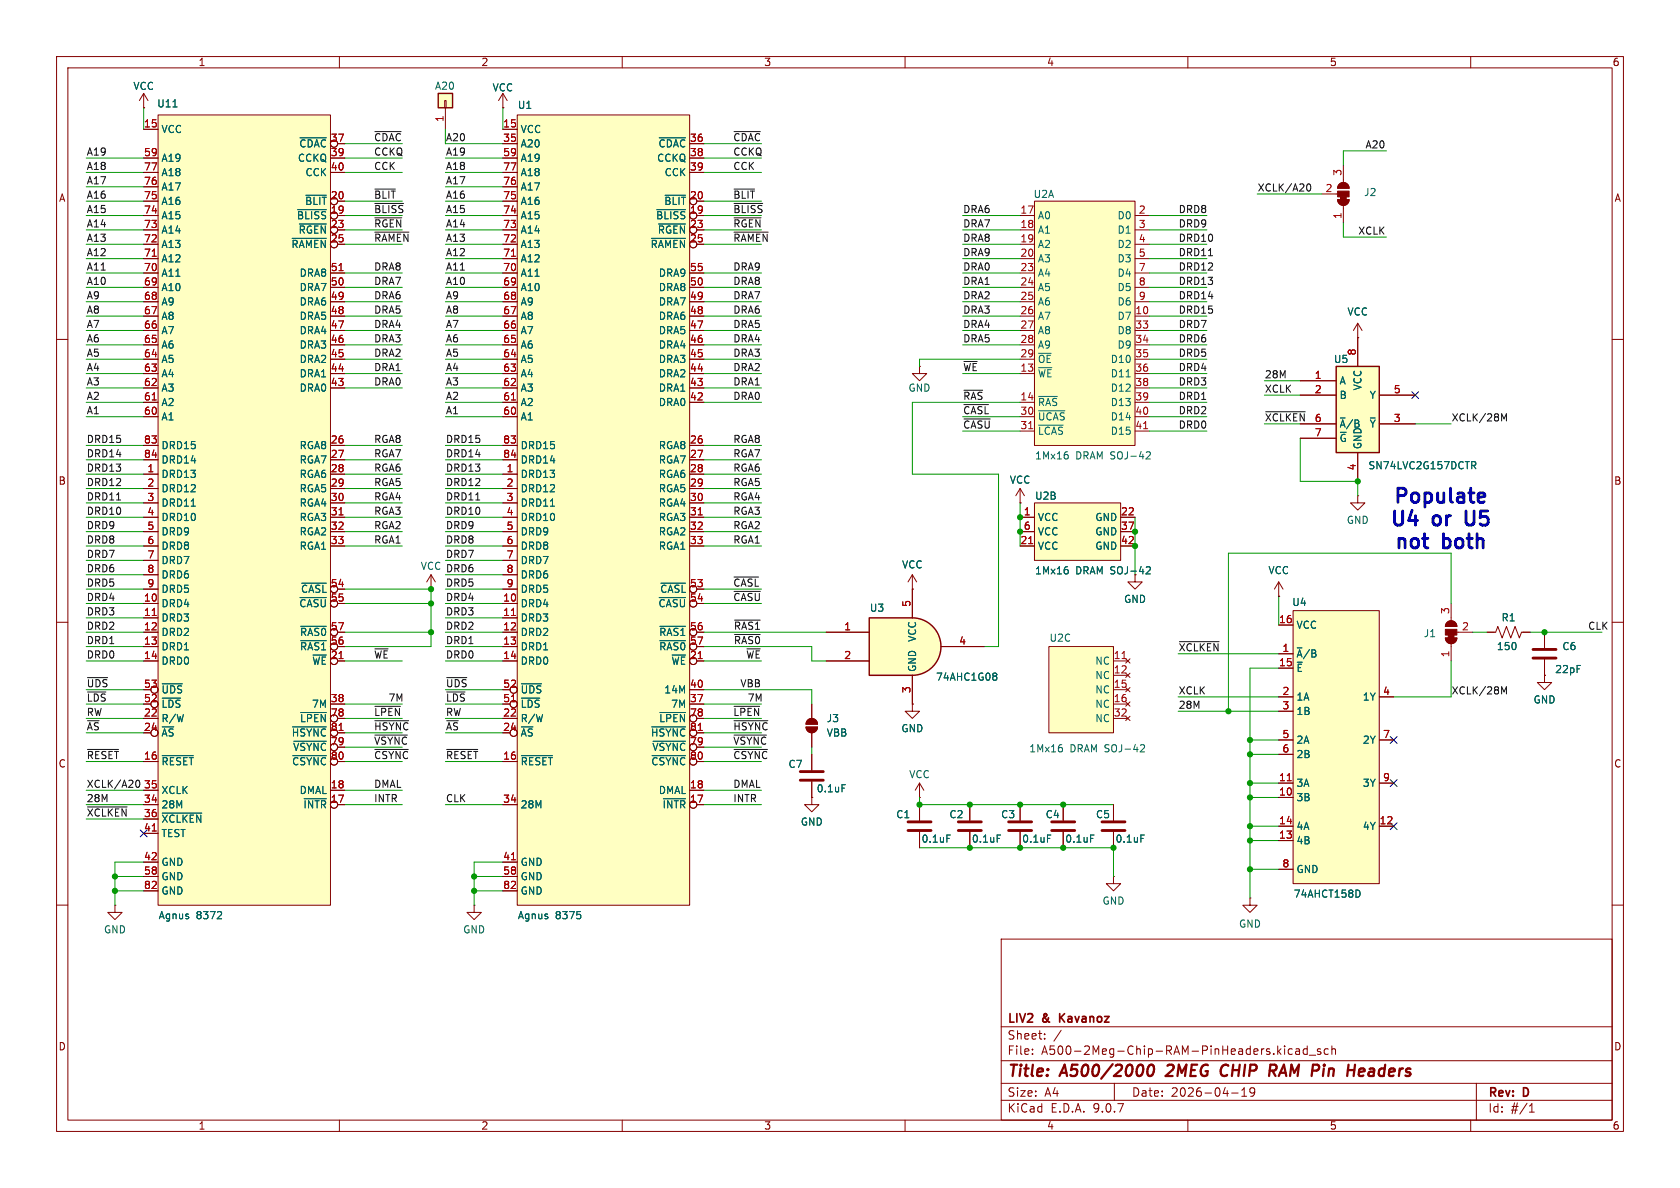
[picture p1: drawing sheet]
<svg xmlns="http://www.w3.org/2000/svg" width="297mm" height="210mm" viewBox="0 0 297 210" stroke-linecap="round" stroke-linejoin="round" font-family="sans-serif">
<defs><g id="words">
<g font-size="3.5" fill="#0000c2">
<text x="246" y="89.7">Populate</text>
<text x="245.5" y="93.7">U4</text>
<text x="253.4" y="93.7">or</text>
<text x="260.1" y="93.7">U5</text>
<text x="246.2" y="97.7">not</text>
<text x="255.1" y="97.7">both</text>
</g>
<g font-size="2.8" fill="#840000">
<text x="178" y="190.9">Title:</text>
<text x="187.7" y="190.9">A500/2000</text>
<text x="207.1" y="190.9">2MEG</text>
<text x="217.5" y="190.9">CHIP</text>
<text x="226.8" y="190.9">RAM Pin</text>
<text x="242.2" y="190.9">Headers</text>
</g>
<g font-size="2.1" fill="#840000">
<text x="178" y="184">Sheet:</text>
<text x="178" y="181.2">LIV2</text>
<text x="184.4" y="181.2">&amp;</text>
<text x="188" y="181.2">Kavanoz</text>
<text x="178" y="186.7">File:</text>
<text x="184.1" y="186.7">A500-2Meg-Chip-RAM-PinHeaders.kicad_sch</text>
<text x="178" y="196.9">KiCad</text>
<text x="178" y="194.1">Size:</text>
<text x="184.7" y="194.1">A4</text>
<text x="185.7" y="196.9">E.D.A.</text>
<text x="193.3" y="196.9">9.0.7</text>
<text x="200" y="194.1">Date:</text>
<text x="207" y="194.1">2026-04-19</text>
<text x="263" y="194.3">Rev:</text>
<text x="263" y="196.9">Id:</text>
<text x="267.1" y="196.9">#/1</text>
<text x="269.4" y="194.3">D</text>
</g>
<g font-size="1.8" fill="#840000">
<text x="35" y="11.9">1</text>
<text x="85" y="11.9">2</text>
<text x="135" y="11.9">3</text>
<text x="185" y="11.9">4</text>
<text x="235" y="11.9">5</text>
<text x="285" y="11.9">6</text>
<text x="10.3" y="35.9">A</text>
<text x="285.3" y="35.9">A</text>
<text x="10.3" y="85.9">B</text>
<text x="285.3" y="85.9">B</text>
<text x="10.3" y="135.9">C</text>
<text x="285.3" y="135.9">C</text>
<text x="10.3" y="185.9">D</text>
<text x="285.3" y="185.9">D</text>
<text x="35" y="199.9">1</text>
<text x="85" y="199.9">2</text>
<text x="135" y="199.9">3</text>
<text x="185" y="199.9">4</text>
<text x="235" y="199.9">5</text>
<text x="285" y="199.9">6</text>
</g>
<g font-size="1.8" fill="#006464">
<text x="23.5" y="16.1">VCC</text>
<text x="76.8" y="16.1">A20</text>
<text x="87" y="16.4">VCC</text>
<text x="27.7" y="19.2">U11</text>
<text x="28.4" y="23.7">VCC</text>
<text x="91.4" y="19.4">U1</text>
<text x="91.9" y="23.7">VCC</text>
<text x="28.4" y="28.8">A19</text>
<text x="52.6" y="28.8">CCKQ</text>
<text x="52.8" y="26.3">~{CDAC}</text>
<text x="91.9" y="26.3">A20</text>
<text x="91.9" y="28.8">A19</text>
<text x="116.1" y="28.8">CCKQ</text>
<text x="116.3" y="26.3">~{CDAC}</text>
<text x="28.4" y="31.3">A18</text>
<text x="28.4" y="33.9">A17</text>
<text x="53.9" y="31.3">CCK</text>
<text x="91.9" y="31.3">A18</text>
<text x="91.9" y="33.9">A17</text>
<text x="117.4" y="31.3">CCK</text>
<text x="182.6" y="35.2">U2A</text>
<text x="241.1" y="34.9">J2</text>
<text x="28.4" y="36.4">A16</text>
<text x="28.4" y="39">A15</text>
<text x="28.4" y="41.5">A14</text>
<text x="52.4" y="39">~{BLISS}</text>
<text x="52.7" y="41.5">~{RGEN}</text>
<text x="53.8" y="36.4">~{BLIT}</text>
<text x="91.9" y="36.4">A16</text>
<text x="91.9" y="39">A15</text>
<text x="91.9" y="41.5">A14</text>
<text x="115.9" y="39">~{BLISS}</text>
<text x="116.2" y="41.5">~{RGEN}</text>
<text x="117.3" y="36.4">~{BLIT}</text>
<text x="183.4" y="39">A0</text>
<text x="183.4" y="41.5">A1</text>
<text x="197.5" y="39">D0</text>
<text x="197.5" y="41.5">D1</text>
<text x="28.4" y="44">A13</text>
<text x="28.4" y="46.6">A12</text>
<text x="51.4" y="44">~{RAMEN}</text>
<text x="91.9" y="44">A13</text>
<text x="91.9" y="46.6">A12</text>
<text x="114.9" y="44">~{RAMEN}</text>
<text x="183.4" y="44">A2</text>
<text x="183.4" y="46.6">A3</text>
<text x="197.5" y="44">D2</text>
<text x="197.5" y="46.6">D3</text>
<text x="28.4" y="49.1">A11</text>
<text x="28.4" y="51.7">A10</text>
<text x="52.9" y="49.1">DRA8</text>
<text x="52.9" y="51.7">DRA7</text>
<text x="91.9" y="49.1">A11</text>
<text x="91.9" y="51.7">A10</text>
<text x="116.4" y="49.1">DRA9</text>
<text x="116.4" y="51.7">DRA8</text>
<text x="183.4" y="49.1">A4</text>
<text x="183.4" y="51.7">A5</text>
<text x="197.5" y="49.1">D4</text>
<text x="197.5" y="51.7">D5</text>
<text x="28.4" y="54.2">A9</text>
<text x="28.4" y="56.7">A8</text>
<text x="28.4" y="59.3">A7</text>
<text x="52.9" y="54.2">DRA6</text>
<text x="52.9" y="56.7">DRA5</text>
<text x="52.9" y="59.3">DRA4</text>
<text x="91.9" y="54.2">A9</text>
<text x="91.9" y="56.7">A8</text>
<text x="91.9" y="59.3">A7</text>
<text x="116.4" y="54.2">DRA7</text>
<text x="116.4" y="56.7">DRA6</text>
<text x="116.4" y="59.3">DRA5</text>
<text x="183.4" y="54.2">A6</text>
<text x="183.4" y="56.7">A7</text>
<text x="183.4" y="59.3">A8</text>
<text x="197.5" y="54.2">D6</text>
<text x="197.5" y="56.7">D7</text>
<text x="197.5" y="59.3">D8</text>
<text x="238.1" y="56">VCC</text>
<text x="28.4" y="61.8">A6</text>
<text x="28.4" y="64.4">A5</text>
<text x="52.9" y="61.8">DRA3</text>
<text x="52.9" y="64.4">DRA2</text>
<text x="91.9" y="61.8">A6</text>
<text x="91.9" y="64.4">A5</text>
<text x="116.4" y="61.8">DRA4</text>
<text x="116.4" y="64.4">DRA3</text>
<text x="183.4" y="61.8">A9</text>
<text x="183.4" y="64.4">~{OE}</text>
<text x="196.3" y="64.4">D10</text>
<text x="197.5" y="61.8">D9</text>
<text x="235.7" y="64.4">U5</text>
<text x="28.4" y="66.9">A4</text>
<text x="28.4" y="69.4">A3</text>
<text x="28.4" y="72">A2</text>
<text x="52.9" y="66.9">DRA1</text>
<text x="52.9" y="69.4">DRA0</text>
<text x="91.9" y="66.9">A4</text>
<text x="91.9" y="69.4">A3</text>
<text x="91.9" y="72">A2</text>
<text x="116.4" y="66.9">DRA2</text>
<text x="116.4" y="69.4">DRA1</text>
<text x="116.4" y="72">DRA0</text>
<text x="160.5" y="69.4">GND</text>
<text x="183.4" y="66.9">~{WE}</text>
<text x="183.4" y="72">~{RAS}</text>
<text x="196.3" y="66.9">D11</text>
<text x="196.3" y="69.4">D12</text>
<text x="196.3" y="72">D13</text>
<text x="236.7" y="68.2">A</text>
<text x="236.7" y="70.7">B</text>
<text x="240.9" y="69.1" transform="rotate(-90 240.9 69.1)">VCC</text>
<text x="242" y="70.7">Y</text>
<text x="28.4" y="74.5">A1</text>
<text x="91.9" y="74.5">A1</text>
<text x="183.4" y="74.5">~{UCAS}</text>
<text x="183.4" y="77.1">~{LCAS}</text>
<text x="196.3" y="74.5">D14</text>
<text x="196.3" y="77.1">D15</text>
<text x="236.7" y="75.8">~{A}/B~{Y}</text>
<text x="28.4" y="79.6">DRD15</text>
<text x="28.4" y="82.1">DRD14</text>
<text x="52.9" y="79.6">RGA8</text>
<text x="52.9" y="82.1">RGA7</text>
<text x="91.9" y="79.6">DRD15</text>
<text x="91.9" y="82.1">DRD14</text>
<text x="116.4" y="79.6">RGA8</text>
<text x="116.4" y="82.1">RGA7</text>
<text x="182.9" y="81.4">1Mx16</text>
<text x="190.2" y="81.4">DRAM SOJ-42</text>
<text x="236.7" y="78.3">~{G}</text>
<text x="240.9" y="79.5" transform="rotate(-90 240.9 79.5)">GND</text>
<text x="241.8" y="83.2">SN74LVC2G157DCTR</text>
<text x="28.4" y="84.7">DRD13</text>
<text x="28.4" y="87.2">DRD12</text>
<text x="28.4" y="89.8">DRD11</text>
<text x="52.9" y="84.7">RGA6</text>
<text x="52.9" y="87.2">RGA5</text>
<text x="52.9" y="89.8">RGA4</text>
<text x="91.9" y="84.7">DRD13</text>
<text x="91.9" y="87.2">DRD12</text>
<text x="91.9" y="89.8">DRD11</text>
<text x="116.4" y="84.7">RGA6</text>
<text x="116.4" y="87.2">RGA5</text>
<text x="116.4" y="89.8">RGA4</text>
<text x="178.4" y="85.7">VCC</text>
<text x="182.9" y="88.5">U2B</text>
<text x="28.4" y="92.3">DRD10</text>
<text x="28.4" y="94.8">DRD9</text>
<text x="52.9" y="92.3">RGA3</text>
<text x="52.9" y="94.8">RGA2</text>
<text x="91.9" y="92.3">DRD10</text>
<text x="91.9" y="94.8">DRD9</text>
<text x="116.4" y="92.3">RGA3</text>
<text x="116.4" y="94.8">RGA2</text>
<text x="183.4" y="92.3">VCC</text>
<text x="183.4" y="94.8">VCC</text>
<text x="193.5" y="92.3">GND</text>
<text x="193.5" y="94.8">GND</text>
<text x="238" y="92.8">GND</text>
<text x="28.4" y="97.4">DRD8</text>
<text x="28.4" y="99.9">DRD7</text>
<text x="52.9" y="97.4">RGA1</text>
<text x="91.9" y="97.4">DRD8</text>
<text x="91.9" y="99.9">DRD7</text>
<text x="116.4" y="97.4">RGA1</text>
<text x="159.4" y="100.7">VCC</text>
<text x="182.9" y="101.7">1Mx16</text>
<text x="183.4" y="97.4">VCC</text>
<text x="190.2" y="101.7">DRAM SOJ-42</text>
<text x="193.5" y="97.4">GND</text>
<text x="224.1" y="101.7">VCC</text>
<text x="28.4" y="102.5">DRD6</text>
<text x="28.4" y="105">DRD5</text>
<text x="28.4" y="107.5">DRD4</text>
<text x="52.8" y="107.5">~{CASU}</text>
<text x="53.1" y="105">~{CASL}</text>
<text x="91.9" y="102.5">DRD6</text>
<text x="91.9" y="105">DRD5</text>
<text x="91.9" y="107.5">DRD4</text>
<text x="116.3" y="107.5">~{CASU}</text>
<text x="116.6" y="105">~{CASL}</text>
<text x="198.6" y="106.8">GND</text>
<text x="228.4" y="107.3">U4</text>
<text x="28.4" y="110.1">DRD3</text>
<text x="28.4" y="112.6">DRD2</text>
<text x="52.9" y="112.6">~{RAS0}</text>
<text x="91.9" y="110.1">DRD3</text>
<text x="91.9" y="112.6">DRD2</text>
<text x="116.4" y="112.6">~{RAS1}</text>
<text x="153.7" y="108.3">U3</text>
<text x="162.2" y="113.6" transform="rotate(-90 162.2 113.6)">VCC</text>
<text x="185.4" y="113.6">U2C</text>
<text x="229.1" y="111.4">VCC</text>
<text x="251.6" y="112.8">J1</text>
<text x="265.4" y="110">R1</text>
<text x="28.4" y="115.2">DRD1</text>
<text x="28.4" y="117.7">DRD0</text>
<text x="52.9" y="115.2">~{RAS1}</text>
<text x="91.9" y="115.2">DRD1</text>
<text x="91.9" y="117.7">DRD0</text>
<text x="116.4" y="115.2">~{RAS0}</text>
<text x="162.2" y="118.9" transform="rotate(-90 162.2 118.9)">GND</text>
<text x="193.5" y="117.7">NC</text>
<text x="229.1" y="116.4">~{A}/B</text>
<text x="229.1" y="119">~{E}</text>
<text x="264.5" y="115.1">150</text>
<text x="274.8" y="119.2">22pF</text>
<text x="276.1" y="115.1">C6</text>
<text x="28.4" y="122.8">~{UDS}</text>
<text x="28.4" y="125.3">~{LDS}</text>
<text x="55" y="125.3">7M</text>
<text x="91.9" y="122.8">~{UDS}</text>
<text x="91.9" y="125.3">~{LDS}</text>
<text x="117.3" y="122.8">14M</text>
<text x="118.5" y="125.3">7M</text>
<text x="165.4" y="120.5">74AHC1G08</text>
<text x="193.5" y="120.2">NC</text>
<text x="193.5" y="122.8">NC</text>
<text x="193.5" y="125.3">NC</text>
<text x="229.1" y="124.1">1A</text>
<text x="240.8" y="124.1">1Y</text>
<text x="271" y="124.6">GND</text>
<text x="28.4" y="127.9">R/W</text>
<text x="28.4" y="130.4">~{AS}</text>
<text x="51.5" y="130.4">~{HSYNC}</text>
<text x="52.9" y="127.9">~{LPEN}</text>
<text x="91.9" y="127.9">R/W</text>
<text x="91.9" y="130.4">~{AS}</text>
<text x="115" y="130.4">~{HSYNC}</text>
<text x="116.4" y="127.9">~{LPEN}</text>
<text x="146.1" y="127.9">J3</text>
<text x="146.1" y="130.4">VBB</text>
<text x="159.3" y="129.6">GND</text>
<text x="193.5" y="127.9">NC</text>
<text x="229.1" y="126.6">1B</text>
<text x="229.1" y="131.7">2A</text>
<text x="240.8" y="131.7">2Y</text>
<text x="28.4" y="135.5">~{RESET}</text>
<text x="51.5" y="135.5">~{CSYNC}</text>
<text x="51.7" y="132.9">~{VSYNC}</text>
<text x="91.9" y="135.5">~{RESET}</text>
<text x="115" y="135.5">~{CSYNC}</text>
<text x="115.2" y="132.9">~{VSYNC}</text>
<text x="139.3" y="136">C7</text>
<text x="160.6" y="137.8">VCC</text>
<text x="181.9" y="133.2">1Mx16</text>
<text x="189.1" y="133.2">DRAM SOJ-42</text>
<text x="229.1" y="134.2">2B</text>
<text x="28.4" y="140.6">XCLK</text>
<text x="28.4" y="143.1">28M</text>
<text x="52.9" y="140.6">DMAL</text>
<text x="53.5" y="143.1">~{INTR}</text>
<text x="91.9" y="143.1">28M</text>
<text x="116.4" y="140.6">DMAL</text>
<text x="117" y="143.1">~{INTR}</text>
<text x="144.3" y="140.3">0.1uF</text>
<text x="229.1" y="139.3">3A</text>
<text x="229.1" y="141.8">3B</text>
<text x="240.8" y="139.3">3Y</text>
<text x="28.4" y="145.6">~{XCLKEN}</text>
<text x="28.4" y="148.2">TEST</text>
<text x="141.5" y="146.2">GND</text>
<text x="158.3" y="144.8">C1</text>
<text x="162.8" y="149.2">0.1uF</text>
<text x="167.7" y="144.8">C2</text>
<text x="171.7" y="149.2">0.1uF</text>
<text x="176.9" y="144.8">C3</text>
<text x="180.6" y="149.2">0.1uF</text>
<text x="184.8" y="144.8">C4</text>
<text x="188.2" y="149.2">0.1uF</text>
<text x="193.6" y="144.8">C5</text>
<text x="197.1" y="149.2">0.1uF</text>
<text x="229.1" y="146.9">4A</text>
<text x="229.1" y="149.5">4B</text>
<text x="240.8" y="146.9">4Y</text>
<text x="28.4" y="153.3">GND</text>
<text x="28.4" y="155.8">GND</text>
<text x="91.9" y="153.3">GND</text>
<text x="91.9" y="155.8">GND</text>
<text x="229.1" y="154.5">GND</text>
<text x="28.4" y="158.3">GND</text>
<text x="91.9" y="158.3">GND</text>
<text x="194.8" y="160.1">GND</text>
<text x="228.6" y="158.9">74AHCT158D</text>
<text x="18.3" y="165.2">GND</text>
<text x="27.9" y="162.7">Agnus</text>
<text x="34.7" y="162.7">8372</text>
<text x="81.8" y="165.2">GND</text>
<text x="91.4" y="162.7">Agnus</text>
<text x="98.2" y="162.7">8375</text>
<text x="218.9" y="164.2">GND</text>
</g>
<g font-size="1.8" fill="#a90000">
<text x="25.4" y="22.6">15</text>
<text x="78.5" y="21.7" transform="rotate(-90 78.5 21.7)">1</text>
<text x="88.9" y="22.6">15</text>
<text x="25.4" y="27.7">59</text>
<text x="58.4" y="25.1">37</text>
<text x="58.4" y="27.7">39</text>
<text x="88.9" y="25.1">35</text>
<text x="88.9" y="27.7">59</text>
<text x="121.9" y="25.1">36</text>
<text x="121.9" y="27.7">38</text>
<text x="25.4" y="30.2">77</text>
<text x="25.4" y="32.8">76</text>
<text x="25.4" y="35.3">75</text>
<text x="58.4" y="30.2">40</text>
<text x="58.4" y="35.3">20</text>
<text x="88.9" y="30.2">77</text>
<text x="88.9" y="32.8">76</text>
<text x="88.9" y="35.3">75</text>
<text x="121.9" y="30.2">39</text>
<text x="121.9" y="35.3">20</text>
<text x="234.2" y="34">2</text>
<text x="237.2" y="31.2" transform="rotate(-90 237.2 31.2)">3</text>
<text x="25.4" y="37.8">74</text>
<text x="25.4" y="40.4">73</text>
<text x="58.4" y="37.8">19</text>
<text x="58.4" y="40.4">23</text>
<text x="88.9" y="37.8">74</text>
<text x="88.9" y="40.4">73</text>
<text x="121.9" y="37.8">19</text>
<text x="121.9" y="40.4">23</text>
<text x="180.3" y="37.8">17</text>
<text x="180.3" y="40.4">18</text>
<text x="201.2" y="37.8">2</text>
<text x="201.2" y="40.4">3</text>
<text x="237.2" y="38.8" transform="rotate(-90 237.2 38.8)">1</text>
<text x="25.4" y="42.9">72</text>
<text x="25.4" y="45.5">71</text>
<text x="58.4" y="42.9">25</text>
<text x="88.9" y="42.9">72</text>
<text x="88.9" y="45.5">71</text>
<text x="121.9" y="42.9">25</text>
<text x="180.3" y="42.9">19</text>
<text x="180.3" y="45.5">20</text>
<text x="201.2" y="42.9">4</text>
<text x="201.2" y="45.5">5</text>
<text x="25.4" y="48">70</text>
<text x="25.4" y="50.5">69</text>
<text x="25.4" y="53.1">68</text>
<text x="58.4" y="48">51</text>
<text x="58.4" y="50.5">50</text>
<text x="58.4" y="53.1">49</text>
<text x="88.9" y="48">70</text>
<text x="88.9" y="50.5">69</text>
<text x="88.9" y="53.1">68</text>
<text x="121.9" y="48">55</text>
<text x="121.9" y="50.5">50</text>
<text x="121.9" y="53.1">49</text>
<text x="180.3" y="48">23</text>
<text x="180.3" y="50.5">24</text>
<text x="180.3" y="53.1">25</text>
<text x="201.2" y="48">7</text>
<text x="201.2" y="50.5">8</text>
<text x="201.2" y="53.1">9</text>
<text x="25.4" y="55.6">67</text>
<text x="25.4" y="58.2">66</text>
<text x="58.4" y="55.6">48</text>
<text x="58.4" y="58.2">47</text>
<text x="88.9" y="55.6">67</text>
<text x="88.9" y="58.2">66</text>
<text x="121.9" y="55.6">48</text>
<text x="121.9" y="58.2">47</text>
<text x="180.3" y="55.6">26</text>
<text x="180.3" y="58.2">27</text>
<text x="200.6" y="55.6">10</text>
<text x="200.6" y="58.2">33</text>
<text x="25.4" y="60.7">65</text>
<text x="25.4" y="63.2">64</text>
<text x="25.4" y="65.8">63</text>
<text x="58.4" y="60.7">46</text>
<text x="58.4" y="63.2">45</text>
<text x="58.4" y="65.8">44</text>
<text x="88.9" y="60.7">65</text>
<text x="88.9" y="63.2">64</text>
<text x="88.9" y="65.8">63</text>
<text x="121.9" y="60.7">46</text>
<text x="121.9" y="63.2">45</text>
<text x="121.9" y="65.8">44</text>
<text x="180.3" y="60.7">28</text>
<text x="180.3" y="63.2">29</text>
<text x="180.3" y="65.8">13</text>
<text x="200.6" y="60.7">34</text>
<text x="200.6" y="63.2">35</text>
<text x="200.6" y="65.8">36</text>
<text x="239.8" y="62.9" transform="rotate(-90 239.8 62.9)">8</text>
<text x="25.4" y="68.3">62</text>
<text x="25.4" y="70.9">61</text>
<text x="58.4" y="68.3">43</text>
<text x="88.9" y="68.3">62</text>
<text x="88.9" y="70.9">61</text>
<text x="121.9" y="68.3">43</text>
<text x="121.9" y="70.9">42</text>
<text x="180.3" y="70.9">14</text>
<text x="200.6" y="68.3">38</text>
<text x="200.6" y="70.9">39</text>
<text x="232.3" y="67.1">1</text>
<text x="232.3" y="69.6">2</text>
<text x="246.3" y="69.6">5</text>
<text x="25.4" y="73.4">60</text>
<text x="88.9" y="73.4">60</text>
<text x="180.3" y="73.4">30</text>
<text x="180.3" y="75.9">31</text>
<text x="200.6" y="73.4">40</text>
<text x="200.6" y="75.9">41</text>
<text x="232.3" y="77.2">7</text>
<text x="232.3" y="74.7">6</text>
<text x="246.3" y="74.7">3</text>
<text x="25.4" y="78.5">83</text>
<text x="25.4" y="81">84</text>
<text x="26" y="83.6">1</text>
<text x="58.4" y="78.5">26</text>
<text x="58.4" y="81">27</text>
<text x="58.4" y="83.6">28</text>
<text x="88.9" y="78.5">83</text>
<text x="88.9" y="81">84</text>
<text x="89.5" y="83.6">1</text>
<text x="121.9" y="78.5">26</text>
<text x="121.9" y="81">27</text>
<text x="121.9" y="83.6">28</text>
<text x="239.8" y="83.3" transform="rotate(-90 239.8 83.3)">4</text>
<text x="26" y="86.1">2</text>
<text x="26" y="88.6">3</text>
<text x="58.4" y="86.1">29</text>
<text x="58.4" y="88.6">30</text>
<text x="89.5" y="86.1">2</text>
<text x="89.5" y="88.6">3</text>
<text x="121.9" y="86.1">29</text>
<text x="121.9" y="88.6">30</text>
<text x="26" y="91.2">4</text>
<text x="26" y="93.7">5</text>
<text x="58.4" y="91.2">31</text>
<text x="58.4" y="93.7">32</text>
<text x="89.5" y="91.2">4</text>
<text x="89.5" y="93.7">5</text>
<text x="121.9" y="91.2">31</text>
<text x="121.9" y="93.7">32</text>
<text x="180.9" y="91.2">1</text>
<text x="180.9" y="93.7">6</text>
<text x="198.1" y="91.2">22</text>
<text x="198.1" y="93.7">37</text>
<text x="26" y="96.3">6</text>
<text x="26" y="98.8">7</text>
<text x="26" y="101.3">8</text>
<text x="58.4" y="96.3">33</text>
<text x="89.5" y="96.3">6</text>
<text x="89.5" y="98.8">7</text>
<text x="89.5" y="101.3">8</text>
<text x="121.9" y="96.3">33</text>
<text x="180.3" y="96.3">21</text>
<text x="198.1" y="96.3">42</text>
<text x="25.4" y="106.4">10</text>
<text x="26" y="103.9">9</text>
<text x="58.4" y="103.9">54</text>
<text x="58.4" y="106.4">55</text>
<text x="88.9" y="106.4">10</text>
<text x="89.5" y="103.9">9</text>
<text x="121.9" y="103.9">53</text>
<text x="121.9" y="106.4">54</text>
<text x="161" y="107.4" transform="rotate(-90 161 107.4)">5</text>
<text x="25.4" y="109">11</text>
<text x="25.4" y="111.5">12</text>
<text x="58.4" y="111.5">57</text>
<text x="88.9" y="109">11</text>
<text x="88.9" y="111.5">12</text>
<text x="121.9" y="111.5">56</text>
<text x="149.2" y="111.5">1</text>
<text x="226" y="110.2">16</text>
<text x="256.3" y="108.7" transform="rotate(-90 256.3 108.7)">3</text>
<text x="258.4" y="111.5">2</text>
<text x="25.4" y="114">13</text>
<text x="25.4" y="116.6">14</text>
<text x="55.1" y="117.7">~{WE}</text>
<text x="58.4" y="114">56</text>
<text x="58.4" y="116.6">21</text>
<text x="88.9" y="114">13</text>
<text x="88.9" y="116.6">14</text>
<text x="118.6" y="117.7">~{WE}</text>
<text x="121.9" y="114">57</text>
<text x="121.9" y="116.6">21</text>
<text x="149.2" y="116.6">2</text>
<text x="169.5" y="114">4</text>
<text x="196.8" y="116.6">11</text>
<text x="196.8" y="119.1">12</text>
<text x="226" y="117.9">15</text>
<text x="226.6" y="115.3">1</text>
<text x="256.3" y="116.3" transform="rotate(-90 256.3 116.3)">1</text>
<text x="25.4" y="121.7">53</text>
<text x="25.4" y="124.2">52</text>
<text x="58.4" y="124.2">38</text>
<text x="88.9" y="121.7">52</text>
<text x="88.9" y="124.2">51</text>
<text x="121.9" y="121.7">40</text>
<text x="121.9" y="124.2">37</text>
<text x="161" y="122.6" transform="rotate(-90 161 122.6)">3</text>
<text x="196.8" y="121.7">15</text>
<text x="196.8" y="124.2">16</text>
<text x="226.6" y="122.9">2</text>
<text x="226.6" y="125.5">3</text>
<text x="244.4" y="122.9">4</text>
<text x="25.4" y="126.7">22</text>
<text x="25.4" y="129.3">24</text>
<text x="58.4" y="126.7">78</text>
<text x="58.4" y="129.3">81</text>
<text x="58.4" y="131.8">79</text>
<text x="88.9" y="126.7">22</text>
<text x="88.9" y="129.3">24</text>
<text x="121.9" y="126.7">78</text>
<text x="121.9" y="129.3">81</text>
<text x="121.9" y="131.8">79</text>
<text x="196.8" y="126.7">32</text>
<text x="226.6" y="130.6">5</text>
<text x="244.4" y="130.6">7</text>
<text x="25.4" y="134.4">16</text>
<text x="58.4" y="134.4">80</text>
<text x="88.9" y="134.4">16</text>
<text x="121.9" y="134.4">80</text>
<text x="226.6" y="133.1">6</text>
<text x="25.4" y="139.4">35</text>
<text x="25.4" y="142">34</text>
<text x="58.4" y="139.4">18</text>
<text x="58.4" y="142">17</text>
<text x="88.9" y="142">34</text>
<text x="121.9" y="139.4">18</text>
<text x="121.9" y="142">17</text>
<text x="226" y="138.2">11</text>
<text x="226" y="140.7">10</text>
<text x="244.4" y="138.2">9</text>
<text x="25.4" y="147.1">41</text>
<text x="25.4" y="144.5">36</text>
<text x="226" y="145.8">14</text>
<text x="226" y="148.3">13</text>
<text x="243.8" y="145.8">12</text>
<text x="25.4" y="152.1">42</text>
<text x="25.4" y="154.7">58</text>
<text x="88.9" y="152.1">41</text>
<text x="88.9" y="154.7">58</text>
<text x="226.6" y="153.4">8</text>
<text x="25.4" y="157.2">82</text>
<text x="88.9" y="157.2">82</text>
</g>
<g font-size="1.8" fill="#0f0f0f">
<text x="15.2" y="27.6">A19</text>
<text x="66" y="25.1">~{CDAC}</text>
<text x="66" y="27.6">CCKQ</text>
<text x="78.7" y="25.1">A20</text>
<text x="78.7" y="27.6">A19</text>
<text x="129.5" y="27.6">CCKQ</text>
<text x="129.5" y="25.1">~{CDAC}</text>
<text x="241.3" y="26.3">A20</text>
<text x="15.2" y="32.7">A17</text>
<text x="15.2" y="35.2">A16</text>
<text x="15.2" y="30.1">A18</text>
<text x="66" y="35.2">~{BLIT}</text>
<text x="66" y="30.1">CCK</text>
<text x="78.7" y="32.7">A17</text>
<text x="78.7" y="30.1">A18</text>
<text x="78.7" y="35.2">A16</text>
<text x="129.5" y="30.1">CCK</text>
<text x="129.5" y="35.2">~{BLIT}</text>
<text x="222.2" y="33.9">XCLK/A20</text>
<text x="15.2" y="37.8">A15</text>
<text x="15.2" y="40.3">A14</text>
<text x="66" y="37.8">~{BLISS}</text>
<text x="66" y="40.3">~{RGEN}</text>
<text x="78.7" y="40.3">A14</text>
<text x="78.7" y="37.8">A15</text>
<text x="129.5" y="40.3">~{RGEN}</text>
<text x="129.5" y="37.8">~{BLISS}</text>
<text x="170.2" y="40.3">DRA7</text>
<text x="170.2" y="37.8">DRA6</text>
<text x="208.3" y="40.3">DRD9</text>
<text x="208.3" y="37.8">DRD8</text>
<text x="240" y="41.6">XCLK</text>
<text x="15.2" y="47.9">A11</text>
<text x="15.2" y="45.4">A12</text>
<text x="15.2" y="42.8">A13</text>
<text x="66" y="47.9">DRA8</text>
<text x="66" y="42.8">~{RAMEN}</text>
<text x="78.7" y="47.9">A11</text>
<text x="78.7" y="45.4">A12</text>
<text x="78.7" y="42.8">A13</text>
<text x="129.5" y="47.9">DRA9</text>
<text x="129.5" y="42.8">~{RAMEN}</text>
<text x="170.2" y="45.4">DRA9</text>
<text x="170.2" y="42.8">DRA8</text>
<text x="170.2" y="47.9">DRA0</text>
<text x="208.3" y="42.8">DRD10</text>
<text x="208.3" y="45.4">DRD11</text>
<text x="208.3" y="47.9">DRD12</text>
<text x="15.2" y="50.5">A10</text>
<text x="15.2" y="53">A9</text>
<text x="66" y="50.5">DRA7</text>
<text x="66" y="53">DRA6</text>
<text x="78.7" y="53">A9</text>
<text x="78.7" y="50.5">A10</text>
<text x="129.5" y="53">DRA7</text>
<text x="129.5" y="50.5">DRA8</text>
<text x="170.2" y="53">DRA2</text>
<text x="170.2" y="50.5">DRA1</text>
<text x="208.3" y="53">DRD14</text>
<text x="208.3" y="50.5">DRD13</text>
<text x="15.2" y="58.1">A7</text>
<text x="15.2" y="55.5">A8</text>
<text x="66" y="58.1">DRA4</text>
<text x="66" y="55.5">DRA5</text>
<text x="78.7" y="58.1">A7</text>
<text x="78.7" y="55.5">A8</text>
<text x="129.5" y="58.1">DRA5</text>
<text x="129.5" y="55.5">DRA6</text>
<text x="170.2" y="55.5">DRA3</text>
<text x="170.2" y="58.1">DRA4</text>
<text x="208.3" y="58.1">DRD7</text>
<text x="208.3" y="55.5">DRD15</text>
<text x="15.2" y="65.7">A4</text>
<text x="15.2" y="63.2">A5</text>
<text x="15.2" y="60.6">A6</text>
<text x="66" y="63.2">DRA2</text>
<text x="66" y="60.6">DRA3</text>
<text x="66" y="65.7">DRA1</text>
<text x="78.7" y="65.7">A4</text>
<text x="78.7" y="63.2">A5</text>
<text x="78.7" y="60.6">A6</text>
<text x="129.5" y="60.6">DRA4</text>
<text x="129.5" y="65.7">DRA2</text>
<text x="129.5" y="63.2">DRA3</text>
<text x="170.2" y="65.7">~{WE}</text>
<text x="170.2" y="60.6">DRA5</text>
<text x="208.3" y="63.2">DRD5</text>
<text x="208.3" y="60.6">DRD6</text>
<text x="208.3" y="65.7">DRD4</text>
<text x="15.2" y="68.2">A3</text>
<text x="15.2" y="70.8">A2</text>
<text x="66" y="68.2">DRA0</text>
<text x="78.7" y="68.2">A3</text>
<text x="78.7" y="70.8">A2</text>
<text x="129.5" y="70.8">DRA0</text>
<text x="129.5" y="68.2">DRA1</text>
<text x="170.2" y="70.8">~{RAS}</text>
<text x="208.3" y="68.2">DRD3</text>
<text x="208.3" y="70.8">DRD1</text>
<text x="223.5" y="69.5">XCLK</text>
<text x="223.5" y="67">28M</text>
<text x="15.2" y="73.3">A1</text>
<text x="78.7" y="73.3">A1</text>
<text x="170.2" y="73.3">~{CASL}</text>
<text x="170.2" y="75.9">~{CASU}</text>
<text x="208.3" y="73.3">DRD2</text>
<text x="208.3" y="75.9">DRD0</text>
<text x="223.5" y="74.6">~{XCLKEN}6</text>
<text x="256.5" y="74.6">XCLK/28M</text>
<text x="15.2" y="83.5">DRD13</text>
<text x="15.2" y="80.9">DRD14</text>
<text x="15.2" y="78.4">DRD15</text>
<text x="66" y="80.9">RGA7</text>
<text x="66" y="78.4">RGA8</text>
<text x="66" y="83.5">RGA6</text>
<text x="78.7" y="78.4">DRD15</text>
<text x="78.7" y="83.5">DRD13</text>
<text x="78.7" y="80.9">DRD14</text>
<text x="129.5" y="78.4">RGA8</text>
<text x="129.5" y="80.9">RGA7</text>
<text x="129.5" y="83.5">RGA6</text>
<text x="15.2" y="86">DRD12</text>
<text x="15.2" y="88.6">DRD11</text>
<text x="66" y="88.6">RGA4</text>
<text x="66" y="86">RGA5</text>
<text x="78.7" y="88.6">DRD11</text>
<text x="78.7" y="86">DRD12</text>
<text x="129.5" y="88.6">RGA4</text>
<text x="129.5" y="86">RGA5</text>
<text x="15.2" y="93.6">DRD9</text>
<text x="15.2" y="91.1">DRD10</text>
<text x="66" y="91.1">RGA3</text>
<text x="66" y="93.6">RGA2</text>
<text x="78.7" y="91.1">DRD10</text>
<text x="78.7" y="93.6">DRD9</text>
<text x="129.5" y="93.6">RGA2</text>
<text x="129.5" y="91.1">RGA3</text>
<text x="15.2" y="98.7">DRD7</text>
<text x="15.2" y="101.3">DRD6</text>
<text x="15.2" y="96.2">DRD8</text>
<text x="66" y="96.2">RGA1</text>
<text x="74.3" y="100.9">VCC DRD6</text>
<text x="78.7" y="96.2">DRD8</text>
<text x="78.7" y="98.7">DRD7</text>
<text x="129.5" y="96.2">RGA1</text>
<text x="15.2" y="106.3">DRD4</text>
<text x="15.2" y="103.8">DRD5</text>
<text x="78.7" y="103.8">DRD5</text>
<text x="78.7" y="106.3">DRD4</text>
<text x="129.5" y="106.3">~{CASU}</text>
<text x="129.5" y="103.8">~{CASL}</text>
<text x="15.2" y="114">DRD1</text>
<text x="15.2" y="111.4">DRD2</text>
<text x="15.2" y="108.9">DRD3</text>
<text x="78.7" y="111.4">DRD2</text>
<text x="78.7" y="114">DRD1</text>
<text x="78.7" y="108.9">DRD3</text>
<text x="129.6" y="114">~{RAS0}</text>
<text x="129.6" y="111.4">~{RAS1}</text>
<text x="280.7" y="111.4">CLK</text>
<text x="15.2" y="116.5">DRD0</text>
<text x="66" y="116.5">~{WE}</text>
<text x="78.7" y="116.5">DRD0</text>
<text x="131.8" y="116.5">~{WE}</text>
<text x="208.3" y="115.2">~{XCLKEN}</text>
<text x="15.2" y="124.1">~{LDS}</text>
<text x="15.2" y="121.6">~{UDS}</text>
<text x="68.6" y="124.1">7M</text>
<text x="78.7" y="121.6">~{UDS}</text>
<text x="78.7" y="124.1">~{LDS}</text>
<text x="130.8" y="121.6">VBB</text>
<text x="132.1" y="124.1">7M</text>
<text x="208.3" y="122.8">XCLK</text>
<text x="208.3" y="125.4">28M</text>
<text x="256.5" y="122.8">XCLK/28M</text>
<text x="15.2" y="129.2">~{AS}</text>
<text x="15.2" y="126.7">RW</text>
<text x="66" y="126.7">~{LPEN}</text>
<text x="66" y="129.2">~{HSYNC}</text>
<text x="66" y="131.7">~{VSYNC}</text>
<text x="78.7" y="129.2">~{AS}</text>
<text x="78.7" y="126.7">RW</text>
<text x="129.5" y="126.7">~{LPEN}</text>
<text x="129.5" y="129.2">~{HSYNC}</text>
<text x="129.5" y="131.7">~{VSYNC}</text>
<text x="15.2" y="134.3">~{RESET}</text>
<text x="66" y="134.3">~{CSYNC}</text>
<text x="78.7" y="134.3">~{RESET}</text>
<text x="129.5" y="134.3">~{CSYNC}</text>
<text x="15.2" y="139.4">XCLK/A20</text>
<text x="15.2" y="141.9">28M</text>
<text x="66" y="139.4">DMAL</text>
<text x="66" y="141.9">INTR</text>
<text x="78.7" y="141.9">CLK</text>
<text x="129.5" y="141.9">INTR</text>
<text x="129.5" y="139.4">DMAL</text>
<text x="15.2" y="144.4">~{XCLKEN} 36</text>
</g>
</g></defs>
<g fill="none" stroke="#840000" stroke-width=".18">
<path d="M10 10h277v190h-277zM12 12h273v186h-273zM60 10v2M110 10v2M160 10v2M210 10v2M260 10v2M10 60h2M285 60h2M10 110h2M226.1 105.4h.1M226.1 102.9l-.8 1.2"/>
<path d="M226.1 102.9l.7 1.2M226.1 102.9v2.5M285 110h2M161.3 124.5v1.2h1.3l-1.3 1.3-1.3-1.3h1.3M161.3 124.5h.1M162.6 138.4l-.8 1.3M162.6 138.4l.7 1.3M162.6 138.4v2.6M143.5 141v1.2h1.3l-1.3 1.3-1.3-1.3h1.3M143.5 141h.1M162.6 141h.1M10 160h2"/>
<path d="M83.8 160v1.3h1.3l-1.3 1.3-1.3-1.3h1.3M83.8 160h.1M177 166h108v32h-108zM285 160h2M60 198v2M110 198v2M160 198v2M177 194.5h108M177 191.5h108M177 187.5h108M177 181.5h108M182.5 186.3v.1"/>
<path d="M182.5 185.5v.1M184.7 183.6v.1M184.7 182.8v.1M187.6 182.1l-1.3 2M197 191.5v3M210 198v2M217.7 193.2h1.2M219.5 193.8h.9M219.5 192.7l.5-.4v1.5M221.8 192.9l-.3 .3h-.3l-.2-.3 .1-.5 .4-.1 .2 .1a.99 .99 0 0 1-.3 1.4h-.3M228.5 185.5l-.5-.1-.3 .3v.4l.2 .2h.6M229.1 185.5h.6v.9"/>
<path d="M229.7 185.8h-.5a.29 .29 0 0 0-.2 .3 .29 .29 0 0 0 .2 .3l.5-.1M231.1 185.5l-.4-.1-.3 .3v.4l.1 .2h.6M231.1 184.9v1.5M231.5 186.5h1.1M233.5 185.5l-.4-.1-.2 .2 .1 .2 .5 .2v.3h-.6M234.8 185.5l-.4-.1-.3 .3v.4l.1 .2h.6M235.5 185.5l.2-.1 .3 .1 .1 .9M235.5 184.9v1.5M260 198v2M261 191.5v6.5M270.4 196.6h.8M270.4 195.5l.4-.4v1.5"/>
</g>
<path d="M203.1 188.4a.46 .46 0 0 1 .5-.2 .46 .46 0 0 1 .4 .4 1.15 1.15 0 0 1-.8 1.6l-.2-.1a1.54 1.54 0 0 1 .1-1.7zM207.3 189.1l-1.2 1.1h1.2M216.1 190.1l.2 .1 .5-.1M216.8 188.2l-.5 .1-.2 .2M224.6 188.2l.9 .1a.58 .58 0 0 1-.3 1M224.9 189.3l.6 .9M240.4 189l.6-.1 .2 .1v.4l-1 .1M241 190.1l-.6 .1" fill="none" stroke="#840000" stroke-width=".4"/>
<path d="M187.3 179.2v1.5M188.2 179.2l-.9 .8" fill="none" stroke="#840000" stroke-width=".3"/>
<path d="M228.6 108h15.2v48.2h-15.2z" fill="#ffffc2"/>
<path d="M228.6 108h15.2v48.2h-15.2z" fill="none" stroke="#800000" stroke-width=".18"/>
<g fill="none" stroke="#840000" stroke-width=".18">
<path d="M162.6 64.8v1.2h1.2l-1.2 1.3-1.3-1.3h1.3M162.6 64.8h.1M226.1 110.5h2.5M226.1 115.6h2.5M226.1 118.1h2.5M226.1 123.2h2.5M226.1 125.7h2.5M226.1 130.8h2.5M226.1 133.4h2.5M226.1 138.4h2.5M243.8 123.2h2.6M243.8 130.8h2.6"/>
<path d="M243.8 138.4h2.6M188 142.2v2.8M188 147.1v2.8M226.1 141h2.5M226.1 146.1h2.5M226.1 148.6h2.5M226.1 153.7h2.5M243.8 146.1h2.6"/>
</g>
<path d="M227.6 138h.7" fill="none" stroke="#a90000" stroke-width=".18"/>
<path d="M192.8 147.6h.6M240 157.3a.68 .68 0 0 1 .4 .7 .68 .68 0 0 1-.4 .6" fill="none" stroke="#006464" stroke-width=".18"/>
<path d="M185.9 146.8h4.1M185.9 145.3h4.1" fill="none" stroke="#840000" stroke-width=".51"/>
<path d="M185.4 114.3h11.4v15.2h-11.4z" fill="#ffffc2"/>
<path d="M185.4 114.3h11.4v15.2h-11.4z" fill="none" stroke="#800000" stroke-width=".18"/>
<g fill="none" stroke="#840000" stroke-width=".18">
<path d="M196.8 116.8h2.6M196.8 119.4h2.6M199 116.5l.8 .7M199 119l.8 .8M199.8 116.5l-.8 .7M199.8 119l-.8 .8M255.5 112.8h2.1a1.02 1.02 0 0 1-1.1 1 1.02 1.02 0 0 1-1-1zM255.8 110a1.02 1.02 0 0 1 1.1-.2 1.02 1.02 0 0 1 .7 .9h-2.1zM256.5 106.7v3M256.5 113.8v3M257.6 111.8h2.7M142.5 128.5h2a1.02 1.02 0 0 1-1 1 1.02 1.02 0 0 1-1-1z"/>
<path d="M142.8 127.3a1.02 1.02 0 0 1 1.1-.2 1.02 1.02 0 0 1 .6 .9h-2zM143.5 124.5v2.5M143.5 129.5v2.6M143.5 133.4v2.7M143.5 138.2v2.8M196.8 121.9h2.6M196.8 124.5h2.6M196.8 127h2.6M199 121.5l.8 .8M199 124.1l.8 .7M199 126.6l.8 .8M199.8 121.5l-.8 .8"/>
<path d="M199.8 124.1l-.8 .7M199.8 126.6l-.8 .8M162.6 142.2v2.8M162.6 147.1v2.8M171.4 142.2v2.8M171.4 147.1v2.8M196.8 142.2v2.8M196.8 147.1v2.8M221 158.8v1.2h1.2l-1.2 1.3-1.3-1.3h1.3M221 158.8h.1"/>
</g>
<path d="M198.4 116.4h.7" fill="none" stroke="#a90000" stroke-width=".18"/>
<path d="M148.9 138.7h.6M187.7 132.2l.1 .2-.1 .5M201.8 131.6l.4 .1 .1 .3-.7 .9h.7M167.4 147.6h.6M176.3 147.6h.6M201.7 147.6h.6" fill="none" stroke="#006464" stroke-width=".18"/>
<path d="M141.5 137.9h4M141.5 136.4h4M160.5 146.8h4.1M160.5 145.3h4.1M169.4 146.8h4.1M169.4 145.3h4.1M194.8 146.8h4.1M194.8 145.3h4.1" fill="none" stroke="#840000" stroke-width=".51"/>
<g fill="#840000" stroke="#840000" stroke-width=".18">
<path d="M256 112.3h1v.5h-1z"/>
<path d="M255.5 112.8h2.1a1.02 1.02 0 0 1-1.1 1 1.02 1.02 0 0 1-1-1z"/>
<path d="M255.5 111.3h2.1v1h-2.1z"/>
<path d="M255.8 110a1.02 1.02 0 0 1 1.1-.2 1.02 1.02 0 0 1 .7 .9h-2.1z"/>
<path d="M142.5 128.5h2a1.02 1.02 0 0 1-1 1 1.02 1.02 0 0 1-1-1z"/>
<path d="M142.8 127.3a1.02 1.02 0 0 1 1.1-.2 1.02 1.02 0 0 1 .6 .9h-2z"/>
</g>
<path d="M161.3 109.2a5.1 5.1 0 0 1 5 5.1 5.1 5.1 0 0 1-5 5.1z" fill="#ffffc2" stroke="#ffffc2" stroke-width=".18"/>
<path d="M153.7 109.2h7.6v10.2h-7.6z" fill="#ffffc2"/>
<path d="M153.7 109.2h7.6a5.1 5.1 0 0 1 5 5.1 5.1 5.1 0 0 1-5 5.1h-7.6z" fill="none" stroke="#840000" stroke-width=".25"/>
<g fill="none" stroke="#840000" stroke-width=".18">
<path d="M180.3 88.9h.1M180.3 86.4l-.7 1.2M180.3 86.4l.8 1.2M180.3 86.4v2.5M240 87.6v1.3h1.3l-1.3 1.3-1.2-1.3h1.2M240 87.6h.1M146 111.8h7.7M146 116.8h7.7M161.3 104.1h.1M161.3 101.6v7.6M161.3 119.4v5.1M161.3 101.6l-.8 1.3"/>
<path d="M161.3 101.6l.8 1.3M166.4 114.3h7.6M20.3 160v1.3h1.3l-1.3 1.3-1.3-1.3h1.3M20.3 160h.1"/>
</g>
<path d="M175.7 119h.3l.2 .2-.2 .3M175.7 119.5h.3M176 119.5l.2 .3v.2l-.1 .2-.4 .1" fill="none" stroke="#006464" stroke-width=".18"/>
<path d="M182.9 35.6h17.8v43.1h-17.8z" fill="#ffffc2"/>
<path d="M182.9 35.6h17.8v43.1h-17.8z" fill="none" stroke="#800000" stroke-width=".18"/>
<g fill="none" stroke="#840000" stroke-width=".18">
<path d="M25.4 19.1h.1M25.4 16.5l-.8 1.3M25.4 16.5l.8 1.3M25.4 16.5v2.6M88.9 19.1h.1M88.9 16.5l-.8 1.3M88.9 16.5l.8 1.3M88.9 16.5v2.6M180.3 38.1h2.6M200.7 38.1h2.5M180.3 40.6h2.6M180.3 43.2h2.6"/>
<path d="M180.3 45.7h2.6M180.3 48.3h2.6M180.3 50.8h2.6M180.3 53.3h2.6M180.3 55.9h2.6M180.3 58.4h2.6M200.7 40.6h2.5M200.7 43.2h2.5M200.7 45.7h2.5M200.7 48.3h2.5M200.7 50.8h2.5M200.7 53.3h2.5"/>
<path d="M200.7 55.9h2.5M200.7 58.4h2.5M180.3 61h2.6M180.3 63.5h2.6M180.3 66h2.6M180.3 71.1h2.6M180.3 73.7h2.6M180.3 76.2h2.6M200.7 61h2.5M200.7 63.5h2.5M200.7 66h2.5M200.7 71.1h2.5"/>
<path d="M200.7 73.7h2.5M200.7 76.2h2.5M200.7 68.6h2.5M262.9 111.8h1.5l.4-1.1 .8 2.1 .7-2.1 .8 2.1 .7-2.1 .8 2.1 .4-1h1.5M273 119.4v1.3h1.3l-1.3 1.2-1.2-1.2h1.2M273 119.4h.1M273 111.8v2.8M273 116.6v2.8M180.3 142.2v2.8M180.3 147.1v2.8M196.8 154.9v1.3h1.3l-1.3 1.3-1.2-1.3h1.2M196.8 154.9h.1"/>
</g>
<path d="M183.6 70.1h3.3M183.6 72.6h4.7M183.6 75.2h4.4M199.1 66.6h.7M202.8 79.9h.5l.1 .3-.8 .9h.8M188.7 80.4l.2 .2-.2 .5M185.2 147.6h.6" fill="none" stroke="#006464" stroke-width=".18"/>
<path d="M181.9 75.8h.7M202.2 75.8h.7" fill="none" stroke="#a90000" stroke-width=".18"/>
<path d="M271 116.3h4.1M271 114.8h4.1M178.3 146.8h4.1M178.3 145.3h4.1" fill="none" stroke="#840000" stroke-width=".51"/>
<path d="M77.5 16.5h2.5v2.6h-2.5z" fill="#ffffc2"/>
<path d="M77.5 16.5h2.5v2.6h-2.5z" fill="none" stroke="#840000" stroke-width=".25"/>
<path d="M78.6 17.8h.3v1.3h-.3zM78.7 19.1v3.8M200.7 101.6v1.3h1.2l-1.2 1.2-1.3-1.2h1.3" fill="none" stroke="#840000" stroke-width=".18"/>
<path d="M27.9 20.3h30.5v139.7h-30.5z" fill="#ffffc2"/>
<path d="M27.9 20.3h30.5v139.7h-30.5z" fill="none" stroke="#800000" stroke-width=".18"/>
<g fill="none" stroke="#840000" stroke-width=".18">
<path d="M25.4 22.9h2.5M25.4 27.9h2.5M25.4 30.5h2.5M25.4 33h2.5M25.4 35.6h2.5M25.4 38.1h2.5M58.4 27.9h2.6M58.4 30.5h2.6M59.7 35.6h1.3M59.7 38.1h1.3M59.7 25.4h1.3M25.4 40.6h2.5"/>
<path d="M25.4 43.2h2.5M25.4 45.7h2.5M25.4 48.3h2.5M25.4 50.8h2.5M25.4 53.3h2.5M25.4 55.9h2.5M25.4 58.4h2.5M58.4 48.3h2.6M58.4 50.8h2.6M58.4 53.3h2.6M58.4 55.9h2.6M58.4 58.4h2.6"/>
<path d="M59.7 40.6h1.3M59.7 43.2h1.3M25.4 61h2.5M25.4 63.5h2.5M25.4 66h2.5M25.4 68.6h2.5M25.4 71.1h2.5M25.4 73.7h2.5M25.4 78.7h2.5M58.4 61h2.6M58.4 63.5h2.6M58.4 66h2.6"/>
<path d="M58.4 68.6h2.6M58.4 78.7h2.6M25.4 81.3h2.5M25.4 83.8h2.5M25.4 86.4h2.5M25.4 88.9h2.5M25.4 91.4h2.5M25.4 94h2.5M25.4 96.5h2.5M25.4 99.1h2.5M58.4 81.3h2.6M58.4 83.8h2.6"/>
<path d="M58.4 86.4h2.6M58.4 88.9h2.6M58.4 91.4h2.6M58.4 94h2.6M58.4 96.5h2.6M25.4 101.6h2.5M25.4 104.1h2.5M25.4 106.7h2.5M25.4 109.2h2.5M25.4 111.8h2.5M25.4 114.3h2.5M25.4 116.8h2.5"/>
<path d="M59.7 104.1h1.3M59.7 106.7h1.3M59.7 111.8h1.3M59.7 114.3h1.3M59.7 116.8h1.3M25.4 127h2.5M25.4 134.6h2.5M25.4 139.7h2.5M58.4 139.7h2.6M58.4 124.5h2.6M59.7 127h1.3M59.7 134.6h1.3"/>
<path d="M59.7 129.5h1.3M59.7 132.1h1.3M25.4 142.2h2.5M25.4 144.8h2.5M25.4 147.3h2.5M25.4 152.4h2.5M25.4 154.9h2.5M25.4 157.5h2.5M59.7 142.2h1.3"/>
<circle cx="27.3" cy="124.5" r=".63"/>
<circle cx="27.3" cy="121.9" r=".63"/>
<circle cx="27.3" cy="129.5" r=".63"/>
</g>
<path d="M26.9 45.3h.7M59.9 47.8h.8M26.9 70.7h.7M59.9 91h.8M26.9 108.8h.7M59.9 129.1h.8M26.9 146.9h.7" fill="none" stroke="#a90000" stroke-width=".18"/>
<g fill="none" stroke="#006464" stroke-width=".18">
<path d="M30.6 18.9h.7M52.6 37.1h5.1M52.9 39.6h4.8M53 24.4h4.7M54.1 34.5h3.6M51.6 42.1h6.1M33.8 89.5h.7M53 105.6h4.7M53.2 110.7h4.5M53.2 113.3h4.5M53.3 103.1h4.4M28.7 120.9h3.5"/>
<path d="M28.7 123.4h3.2M28.7 133.6h5.5M51.7 128.5h6M51.8 133.6h5.9M52 131h5.7M53.2 126h4.5M28.7 143.7h7M53.8 141.2h3.9M38.4 162.4h.8M39.1 161.3v.4"/>
</g>
<path d="M91.4 20.3h30.5v139.7h-30.5z" fill="#ffffc2"/>
<path d="M91.4 20.3h30.5v139.7h-30.5z" fill="none" stroke="#800000" stroke-width=".18"/>
<g fill="none" stroke="#840000" stroke-width=".18">
<path d="M88.9 22.9h2.5M88.9 25.4h2.5M88.9 27.9h2.5M88.9 30.5h2.5M88.9 33h2.5M88.9 35.6h2.5M88.9 38.1h2.5M121.9 25.4h2.6M121.9 27.9h2.6M121.9 30.5h2.6M123.2 35.6h1.3M123.2 38.1h1.3"/>
<path d="M88.9 40.6h2.5M88.9 43.2h2.5M88.9 45.7h2.5M88.9 48.3h2.5M88.9 50.8h2.5M88.9 53.3h2.5M88.9 55.9h2.5M88.9 58.4h2.5M121.9 48.3h2.6M121.9 50.8h2.6M121.9 53.3h2.6M121.9 55.9h2.6"/>
<path d="M121.9 58.4h2.6M123.2 40.6h1.3M123.2 43.2h1.3M240 59.7h.1M240 57.2l-.7 1.2M240 57.2l.8 1.2M240 57.2v2.5M88.9 61h2.5M88.9 63.5h2.5M88.9 66h2.5M88.9 68.6h2.5M88.9 71.1h2.5"/>
<path d="M88.9 73.7h2.5M88.9 78.7h2.5M121.9 61h2.6M121.9 63.5h2.6M121.9 66h2.6M121.9 68.6h2.6M121.9 71.1h2.6M121.9 78.7h2.6M88.9 81.3h2.5M88.9 83.8h2.5M88.9 86.4h2.5M88.9 88.9h2.5"/>
<path d="M88.9 91.4h2.5M88.9 94h2.5M88.9 96.5h2.5M88.9 99.1h2.5M121.9 81.3h2.6M121.9 83.8h2.6M121.9 86.4h2.6M121.9 88.9h2.6M121.9 91.4h2.6M121.9 94h2.6M121.9 96.5h2.6M88.9 101.6h2.5"/>
<path d="M88.9 104.1h2.5M88.9 106.7h2.5M88.9 109.2h2.5M88.9 111.8h2.5M88.9 114.3h2.5M88.9 116.8h2.5M123.2 104.1h1.3M123.2 106.7h1.3M123.2 111.8h1.3M123.2 114.3h1.3M123.2 116.8h1.3M88.9 127h2.5"/>
<path d="M88.9 134.6h2.5M121.9 121.9h2.6M121.9 124.5h2.6M121.9 139.7h2.6M123.2 127h1.3M123.2 134.6h1.3M123.2 129.5h1.3M123.2 132.1h1.3M88.9 142.2h2.5M88.9 152.4h2.5M88.9 154.9h2.5M88.9 157.5h2.5"/>
<path d="M123.2 142.2h1.3"/>
<circle cx="90.8" cy="124.5" r=".63"/>
<circle cx="90.8" cy="121.9" r=".63"/>
<circle cx="90.8" cy="129.5" r=".63"/>
</g>
<path d="M90.4 45.3h.7M90.4 70.7h.7M123.4 91h.8M90.4 108.8h.7M90.4 124h.7M123.4 129.1h.8M90.4 152h.7" fill="none" stroke="#a90000" stroke-width=".18"/>
<g fill="none" stroke="#006464" stroke-width=".18">
<path d="M116.1 37.1h5.1M116.4 39.6h4.8M116.5 24.4h4.7M117.6 34.5h3.6M115.1 42.1h6.1M97.3 89.5h.7M116.5 105.6h4.7M116.7 110.7h4.5M116.7 113.3h4.5M116.8 103.1h4.4M92.2 120.9h3.5M92.2 123.4h3.2"/>
<path d="M92.2 133.6h5.5M115.2 128.5h6M115.3 133.6h5.9M115.5 131h5.7M116.7 126h4.5M117.3 141.2h3.9M102.6 161.7v.6"/>
</g>
<path d="M182.9 88.9h15.2v10.2h-15.2z" fill="#ffffc2"/>
<path d="M182.9 88.9h15.2v10.2h-15.2z" fill="none" stroke="#800000" stroke-width=".18"/>
<g fill="none" stroke="#840000" stroke-width=".18">
<path d="M233.7 34.3h2.8M236.5 35.3h2a1.02 1.02 0 0 1-1 1 1.02 1.02 0 0 1-1-1zM236.8 32.6a1.02 1.02 0 0 1 1.1-.3 1.02 1.02 0 0 1 .6 1h-2zM237.5 29.2v3.1M237.5 36.3v3.1M180.3 91.4h2.6M180.3 94h2.6M180.3 96.5h2.6M198.1 91.4h2.6M198.1 94h2.6M198.1 96.5h2.6M76.2 104.1h.1"/>
<path d="M76.2 101.6l-.8 1.3M76.2 101.6l.8 1.3M76.2 101.6v2.5"/>
</g>
<path d="M181.9 96.1h.7" fill="none" stroke="#a90000" stroke-width=".18"/>
<path d="M188.7 100.7l.2 .2-.2 .5M202.8 100.2h.5l.1 .3-.8 1h.8" fill="none" stroke="#006464" stroke-width=".18"/>
<g fill="#840000" stroke="#840000" stroke-width=".18">
<path d="M237 34.8h1v.5h-1z"/>
<path d="M236.5 35.3h2a1.02 1.02 0 0 1-1 1 1.02 1.02 0 0 1-1-1z"/>
<path d="M236.5 33.8h2v1h-2z"/>
<path d="M236.8 32.6a1.02 1.02 0 0 1 1.1-.3 1.02 1.02 0 0 1 .6 1h-2z"/>
</g>
<path d="M236.2 64.8h7.6v15.2h-7.6z" fill="#ffffc2"/>
<path d="M236.2 64.8h7.6v15.2h-7.6z" fill="none" stroke="#840000" stroke-width=".25"/>
<g fill="none" stroke="#840000" stroke-width=".18">
<path d="M25.4 19.1h.1M88.9 19.1h.1M25.4 22.9h2.5M25.4 27.9h2.5M25.4 30.5h2.5M25.4 33h2.5M25.4 35.6h2.5M25.4 38.1h2.5M58.4 27.9h2.6M58.4 30.5h2.6M59.7 25.4h1.3M59.7 35.6h1.3"/>
<path d="M59.7 38.1h1.3M88.9 22.9h2.5M88.9 25.4h2.5M88.9 27.9h2.5M88.9 30.5h2.5M88.9 33h2.5M88.9 35.6h2.5M88.9 38.1h2.5M121.9 25.4h2.6M121.9 27.9h2.6M121.9 30.5h2.6M123.2 35.6h1.3"/>
<path d="M123.2 38.1h1.3M25.4 40.6h2.5M25.4 43.2h2.5M25.4 45.7h2.5M25.4 48.3h2.5M25.4 50.8h2.5M25.4 53.3h2.5M25.4 55.9h2.5M25.4 58.4h2.5M58.4 48.3h2.6M58.4 50.8h2.6M58.4 53.3h2.6"/>
<path d="M58.4 55.9h2.6M58.4 58.4h2.6M59.7 40.6h1.3M59.7 43.2h1.3M88.9 40.6h2.5M88.9 43.2h2.5M88.9 45.7h2.5M88.9 48.3h2.5M88.9 50.8h2.5M88.9 53.3h2.5M88.9 55.9h2.5M88.9 58.4h2.5"/>
<path d="M121.9 48.3h2.6M121.9 50.8h2.6M121.9 53.3h2.6M121.9 55.9h2.6M121.9 58.4h2.6M123.2 40.6h1.3M123.2 43.2h1.3M240 59.7h.1M240 59.7v5.1M25.4 61h2.5M25.4 63.5h2.5M25.4 66h2.5"/>
<path d="M25.4 68.6h2.5M25.4 71.1h2.5M25.4 73.7h2.5M25.4 78.7h2.5M58.4 61h2.6M58.4 63.5h2.6M58.4 66h2.6M58.4 68.6h2.6M58.4 78.7h2.6M88.9 61h2.5M88.9 63.5h2.5M88.9 66h2.5"/>
<path d="M88.9 68.6h2.5M88.9 71.1h2.5M88.9 73.7h2.5M88.9 78.7h2.5M121.9 61h2.6M121.9 63.5h2.6M121.9 66h2.6M121.9 68.6h2.6M121.9 71.1h2.6M121.9 78.7h2.6M229.9 67.3h6.3M229.9 69.9h6.3"/>
<path d="M229.9 74.9h6.3M229.9 77.5h6.3M243.8 69.9h6.4M243.8 74.9h6.4M25.4 91.4h2.5M25.4 94h2.5M25.4 96.5h2.5M25.4 81.3h2.5M25.4 83.8h2.5M25.4 86.4h2.5M25.4 88.9h2.5M25.4 99.1h2.5"/>
<path d="M58.4 91.4h2.6M58.4 94h2.6M58.4 96.5h2.6M58.4 81.3h2.6M58.4 83.8h2.6M58.4 86.4h2.6M58.4 88.9h2.6M88.9 91.4h2.5M88.9 94h2.5M88.9 96.5h2.5M88.9 81.3h2.5M88.9 83.8h2.5"/>
<path d="M88.9 86.4h2.5M88.9 88.9h2.5M88.9 99.1h2.5M121.9 91.4h2.6M121.9 94h2.6M121.9 96.5h2.6M121.9 81.3h2.6M121.9 83.8h2.6M121.9 86.4h2.6M121.9 88.9h2.6M180.3 88.9h.1M180.3 91.4h2.6"/>
<path d="M180.3 94h2.6M180.3 96.5h2.6M198.1 91.4h2.6M198.1 94h2.6M198.1 96.5h2.6M240 80v5.1M25.4 111.8h2.5M25.4 116.8h2.5M25.4 114.3h2.5M25.4 101.6h2.5M25.4 104.1h2.5M25.4 106.7h2.5"/>
<path d="M25.4 109.2h2.5M59.7 111.8h1.3M59.7 116.8h1.3M59.7 114.3h1.3M59.7 104.1h1.3M59.7 106.7h1.3M88.9 111.8h2.5M88.9 116.8h2.5M88.9 114.3h2.5M88.9 101.6h2.5M88.9 104.1h2.5M88.9 106.7h2.5"/>
<path d="M88.9 109.2h2.5M123.2 111.8h1.3M123.2 116.8h1.3M123.2 114.3h1.3M123.2 104.1h1.3M123.2 106.7h1.3M146 111.8h7.7M146 116.8h7.7M161.3 104.1h.1M161.3 104.1v5.1M161.3 119.4v5.1M166.4 114.3h7.6"/>
<path d="M226.1 105.4h.1M226.1 110.5h2.5M226.1 115.6h2.5M226.1 118.1h2.5M262.9 111.8h1.3M269.2 111.8h1.3M273 119.4h.1M273 111.8v2.8M273 116.6v2.8M25.4 127h2.5M25.4 134.6h2.5M25.4 139.7h2.5"/>
<path d="M58.4 124.5h2.6M58.4 139.7h2.6M59.7 127h1.3M59.7 134.6h1.3M59.7 129.5h1.3M59.7 132.1h1.3M88.9 127h2.5M88.9 134.6h2.5M121.9 121.9h2.6M121.9 124.5h2.6M121.9 139.7h2.6M123.2 127h1.3"/>
<path d="M123.2 134.6h1.3M123.2 129.5h1.3M123.2 132.1h1.3M143.5 124.5v2.5M143.5 129.5v2.6M143.5 133.4v2.7M143.5 138.2v2.8M161.3 124.5h.1M226.1 123.2h2.5M226.1 125.7h2.5M226.1 130.8h2.5M226.1 133.4h2.5"/>
<path d="M226.1 138.4h2.5M243.8 123.2h2.6M243.8 130.8h2.6M243.8 138.4h2.6M25.4 142.2h2.5M25.4 152.4h2.5M25.4 154.9h2.5M25.4 157.5h2.5M25.4 144.8h2.5M25.4 147.3h2.5M59.7 142.2h1.3M88.9 142.2h2.5"/>
<path d="M88.9 152.4h2.5M88.9 154.9h2.5M88.9 157.5h2.5M123.2 142.2h1.3M143.5 141h.1M162.6 142.2v2.8M162.6 147.1v2.8M171.4 142.2v2.8M171.4 147.1v2.8M180.3 142.2v2.8M180.3 147.1v2.8M188 142.2v2.8"/>
<path d="M188 147.1v2.8M196.8 142.2v2.8M196.8 147.1v2.8M226.1 141h2.5M226.1 146.1h2.5M226.1 148.6h2.5M226.1 153.7h2.5M243.8 146.1h2.6"/>
<circle cx="27.3" cy="124.5" r=".63"/>
<circle cx="27.3" cy="121.9" r=".63"/>
<circle cx="27.3" cy="129.5" r=".63"/>
<circle cx="90.8" cy="124.5" r=".63"/>
<circle cx="90.8" cy="121.9" r=".63"/>
<circle cx="90.8" cy="129.5" r=".63"/>
</g>
<g fill="none" stroke="#006464" stroke-width=".18">
<path d="M30.6 18.9h.7M52.6 37.1h5.1M52.9 39.6h4.8M53 24.4h4.7M54.1 34.5h3.6M116.1 37.1h5.1M116.4 39.6h4.8M116.5 24.4h4.7M117.6 34.5h3.6M51.6 42.1h6.1M115.1 42.1h6.1M33.8 89.5h.7"/>
<path d="M97.3 89.5h.7M260.2 81.6h.5l.2 .2-.1 .4-.6 .1M260.5 82.3l.4 .6M53 105.6h4.7M53.2 110.7h4.5M53.2 113.3h4.5M53.3 103.1h4.4M116.5 105.6h4.7M116.7 110.7h4.5M116.7 113.3h4.5M116.8 103.1h4.4M175.7 119h.3l.2 .2-.2 .3"/>
<path d="M175.7 119.5h.3M176 119.5l.2 .3v.2l-.1 .2-.4 .1M188.7 100.7l.2 .2-.2 .5M202.8 100.2h.5l.1 .3-.8 1h.8M28.7 120.9h3.5M28.7 123.4h3.2M28.7 133.6h5.5M51.7 128.5h6M51.8 133.6h5.9M52 131h5.7M53.2 126h4.5M92.2 120.9h3.5"/>
<path d="M92.2 123.4h3.2M92.2 133.6h5.5M115.2 128.5h6M115.3 133.6h5.9M115.5 131h5.7M116.7 126h4.5M148.9 138.7h.6M28.7 143.7h7M53.8 141.2h3.9M117.3 141.2h3.9M167.4 147.6h.6M176.3 147.6h.6"/>
<path d="M185.2 147.6h.6M192.8 147.6h.6M201.7 147.6h.6M240 157.3a.68 .68 0 0 1 .4 .7 .68 .68 0 0 1-.4 .6M38.4 162.4h.8M39.1 161.3v.4M102.6 161.7v.6"/>
</g>
<g fill="none" stroke="#0f0f0f" stroke-width=".18">
<path d="M66.3 36h5M66.3 38.5h4.7M66.3 33.4h3.6M66.3 23.3h4.6M129.8 36h5M129.8 38.5h4.7M129.8 33.4h3.6M129.8 23.3h4.6M231.1 32.7l.2-.2a.68 .68 0 0 1 .4 .6 .68 .68 0 0 1-.4 .7l-.2-.3M66.3 41h6M129.8 41h6M213.6 45.2h.8"/>
<path d="M170.4 69h3.3M170.4 71.5h4.3M170.4 74.1h4.7M223.7 72.8h7.1M265.5 73.1l.4 1 .4-1v1.3M20.6 88.4h.7M84.1 88.4h.7M15.5 119.8h3.5M79 119.8h3.5M129.8 104.5h4.6M129.8 102h4.3M129.9 112.2h4.5"/>
<path d="M129.9 109.6h4.5M208.5 113.4h7M15.5 132.5h5.5M15.5 122.3h3.2M24 138.2l.3-.3a.68 .68 0 0 1 .4 .7 .68 .68 0 0 1-.4 .6l-.3-.3M66.3 132.5h5.9M66.3 124.9h4.5M66.3 127.4h5.9M66.3 129.9h5.7M79 132.5h5.5M79 122.3h3.2M129.8 132.5h5.9"/>
<path d="M129.8 124.9h4.5M129.8 127.4h5.9M129.8 129.9h5.7M265.5 121.4l.4 .9 .4-.9v1.3M15.5 142.6h7"/>
</g>
<g fill="none" stroke="#009600" stroke-width=".18">
<path d="M25.4 19.1v3.8M88.9 19.1v3.8M15.2 33h10.2M15.2 30.5h10.2M15.2 38.1h10.2M15.2 27.9h10.2M15.2 35.6h10.2M61 30.5h10.1M61 38.1h10.1M61 27.9h10.1M61 25.4h10.1M61 35.6h10.1"/>
<path d="M78.7 33h10.2M78.7 30.5h10.2M78.7 38.1h10.2M78.7 27.9h10.2M78.7 22.9v2.5h10.2M78.7 35.6h10.2M124.5 30.5h10.1M124.5 38.1h10.1M124.5 27.9h10.1M124.5 25.4h10.1M124.5 35.6h10.1M170.2 38.1h10.1"/>
<path d="M203.2 38.1h10.2M222.2 34.3h11.5M237.5 39.4v2.5h7.6M245.1 26.7h-7.6v2.5M15.2 55.9h10.2M15.2 58.4h10.2M15.2 45.7h10.2M15.2 40.6h10.2M15.2 48.3h10.2M15.2 53.3h10.2M15.2 50.8h10.2M15.2 43.2h10.2"/>
<path d="M61 55.9h10.1M61 58.4h10.1M61 40.6h10.1M61 48.3h10.1M61 53.3h10.1M61 50.8h10.1M61 43.2h10.1M78.7 55.9h10.2M78.7 58.4h10.2M78.7 45.7h10.2M78.7 40.6h10.2M78.7 48.3h10.2"/>
<path d="M78.7 53.3h10.2M78.7 50.8h10.2M78.7 43.2h10.2M124.5 55.9h10.1M124.5 58.4h10.1M124.5 40.6h10.1M124.5 48.3h10.1M124.5 53.3h10.1M124.5 50.8h10.1M124.5 43.2h10.1M170.2 55.9h10.1M170.2 58.4h10.1"/>
<path d="M170.2 45.7h10.1M170.2 40.6h10.1M170.2 48.3h10.1M170.2 53.3h10.1M170.2 50.8h10.1M170.2 43.2h10.1M203.2 55.9h10.2M203.2 58.4h10.2M203.2 45.7h10.2M203.2 40.6h10.2M203.2 48.3h10.2M203.2 53.3h10.2"/>
<path d="M203.2 50.8h10.2M203.2 43.2h10.2M15.2 68.6h10.2M15.2 73.7h10.2M15.2 78.7h10.2M15.2 66h10.2M15.2 61h10.2M15.2 63.5h10.2M15.2 71.1h10.2M61 68.6h10.1M61 78.7h10.1M61 66h10.1"/>
<path d="M61 61h10.1M61 63.5h10.1M78.7 68.6h10.2M78.7 73.7h10.2M78.7 78.7h10.2M78.7 66h10.2M78.7 61h10.2M78.7 63.5h10.2M78.7 71.1h10.2M124.5 68.6h10.1M124.5 78.7h10.1M124.5 66h10.1"/>
<path d="M124.5 61h10.1M124.5 63.5h10.1M124.5 71.1h10.1M170.2 73.7h10.1M170.2 66h10.1M170.2 61h10.1M170.2 76.2h10.1M180.3 71.1h-19v12.7h15.2v30.5h-2.5M180.3 63.5h-17.7v1.3M203.2 68.6h10.2M203.2 73.7h10.2M203.2 66h10.2"/>
<path d="M203.2 61h10.2M203.2 63.5h10.2M203.2 71.1h10.2M203.2 76.2h10.2M223.5 74.9h6.4M223.5 69.9h6.4M223.5 67.3h6.4M229.9 77.5v7.6h10.1v2.5M250.2 74.9h6.3M15.2 99.1h10.2M15.2 91.4h10.2M15.2 96.5h10.2"/>
<path d="M15.2 81.3h10.2M15.2 88.9h10.2M15.2 83.8h10.2M15.2 86.4h10.2M15.2 94h10.2M61 91.4h10.1M61 96.5h10.1M61 81.3h10.1M61 88.9h10.1M61 83.8h10.1M61 86.4h10.1M61 94h10.1"/>
<path d="M78.7 99.1h10.2M78.7 91.4h10.2M78.7 96.5h10.2M78.7 81.3h10.2M78.7 88.9h10.2M78.7 83.8h10.2M78.7 86.4h10.2M78.7 94h10.2M124.5 91.4h10.1M124.5 96.5h10.1M124.5 81.3h10.1M124.5 88.9h10.1"/>
<path d="M124.5 83.8h10.1M124.5 86.4h10.1M124.5 94h10.1M180.3 88.9v7.6M200.7 91.4v10.2M15.2 114.3h10.2M15.2 111.8h10.2M15.2 116.8h10.2M15.2 109.2h10.2M15.2 106.7h10.2M15.2 104.1h10.2M15.2 101.6h10.2"/>
<path d="M61 104.1h15.2v10.2h-15.2M61 111.8h15.2M61 116.8h10.1M61 106.7h15.2M78.7 114.3h10.2M78.7 111.8h10.2M78.7 116.8h10.2M78.7 109.2h10.2M78.7 106.7h10.2M78.7 104.1h10.2M78.7 101.6h10.2M124.5 114.3h19v2.5h2.5"/>
<path d="M124.5 111.8h21.5M124.5 116.8h10.1M124.5 106.7h10.1M124.5 104.1h10.1M208.3 115.6h17.8M226.1 118.1h-5.1v40.7M226.1 105.4v5.1M256.5 116.8v6.4h-10.1M256.5 106.7v-8.9h-39.3v27.9M260.3 111.8h2.6M270.5 111.8h12.7M15.2 134.6h10.2"/>
<path d="M15.2 124.5h10.2M15.2 121.9h10.2M15.2 127h10.2M15.2 129.5h10.2M15.2 139.7h10.2M61 134.6h10.1M61 124.5h10.1M61 127h10.1M61 129.5h10.1M61 139.7h10.1M61 132.1h10.1M78.7 134.6h10.2"/>
<path d="M78.7 124.5h10.2M78.7 121.9h10.2M78.7 127h10.2M78.7 129.5h10.2M124.5 134.6h10.1M124.5 124.5h10.1M124.5 121.9h19v2.6M124.5 127h10.1M124.5 129.5h10.1M124.5 139.7h10.1M124.5 132.1h10.1M143.5 132.1v1.3"/>
<path d="M208.3 125.7h17.8M208.3 123.2h17.8M221 130.8h5.1M221 138.4h5.1M221 133.4h5.1M15.2 142.2h10.2M15.2 144.8h10.2M20.3 154.9h5.1M20.3 157.5h5.1M25.4 152.4h-5.1v7.6M61 142.2h10.1M78.7 142.2h10.2"/>
<path d="M83.8 154.9h5.1M83.8 157.5h5.1M88.9 152.4h-5.1v7.6M124.5 142.2h10.1M162.6 141v1.2h34.2M162.6 149.9h34.2v5M221 141h5.1M221 146.1h5.1M221 153.7h5.1M221 148.6h5.1"/>
</g>
<path d="M249.6 69.2l1.2 1.3M250.8 69.2l-1.2 1.3M245.8 137.8l1.2 1.2M245.8 130.2l1.2 1.2M247 137.8l-1.2 1.2M247 130.2l-1.2 1.2M24.8 146.7l1.2 1.2M26 146.7l-1.2 1.2M245.8 145.4l1.2 1.3M247 145.4l-1.2 1.3" fill="none" stroke="#000084" stroke-width=".18"/>
<path d="M261.7 87.1l.7 .2 .1 .4-1.2 .3M262.4 88.7l-.7 .1" fill="none" stroke="#0000c2" stroke-width=".5"/>
<g fill="none" stroke="#a90000" stroke-width=".18">
<path d="M26.9 45.3h.7M59.9 47.8h.8M90.4 45.3h.7M26.9 70.7h.7M90.4 70.7h.7M59.9 91h.8M123.4 91h.8M181.9 96.1h.7M26.9 108.8h.7M90.4 108.8h.7M59.9 129.1h.8M90.4 124h.7"/>
<path d="M123.4 129.1h.8M227.6 138h.7M26.9 146.9h.7M90.4 152h.7"/>
</g>
<g fill="#009600" stroke="#009600" stroke-width=".18">
<circle cx="83.8" cy="154.9" r=".46"/>
<circle cx="20.3" cy="154.9" r=".46"/>
<circle cx="20.3" cy="157.5" r=".46"/>
<circle cx="76.2" cy="104.1" r=".46"/>
<circle cx="83.8" cy="157.5" r=".46"/>
<circle cx="221" cy="153.7" r=".46"/>
<circle cx="221" cy="138.4" r=".46"/>
<circle cx="221" cy="141" r=".46"/>
<circle cx="221" cy="133.4" r=".46"/>
<circle cx="221" cy="130.8" r=".46"/>
<circle cx="196.8" cy="149.9" r=".46"/>
<circle cx="188" cy="149.9" r=".46"/>
<circle cx="188" cy="142.2" r=".46"/>
<circle cx="221" cy="148.6" r=".46"/>
<circle cx="221" cy="146.1" r=".46"/>
<circle cx="217.2" cy="125.7" r=".46"/>
<circle cx="240" cy="85.1" r=".46"/>
<circle cx="273" cy="111.8" r=".46"/>
<circle cx="200.7" cy="94" r=".46"/>
<circle cx="200.7" cy="96.5" r=".46"/>
<circle cx="180.3" cy="94" r=".46"/>
<circle cx="180.3" cy="91.4" r=".46"/>
<circle cx="162.6" cy="142.2" r=".46"/>
<circle cx="180.3" cy="149.9" r=".46"/>
<circle cx="180.3" cy="142.2" r=".46"/>
<circle cx="171.4" cy="142.2" r=".46"/>
<circle cx="171.4" cy="149.9" r=".46"/>
<circle cx="76.2" cy="111.8" r=".46"/>
<circle cx="76.2" cy="106.7" r=".46"/>
</g>
<use href="#words"/>
</svg>
